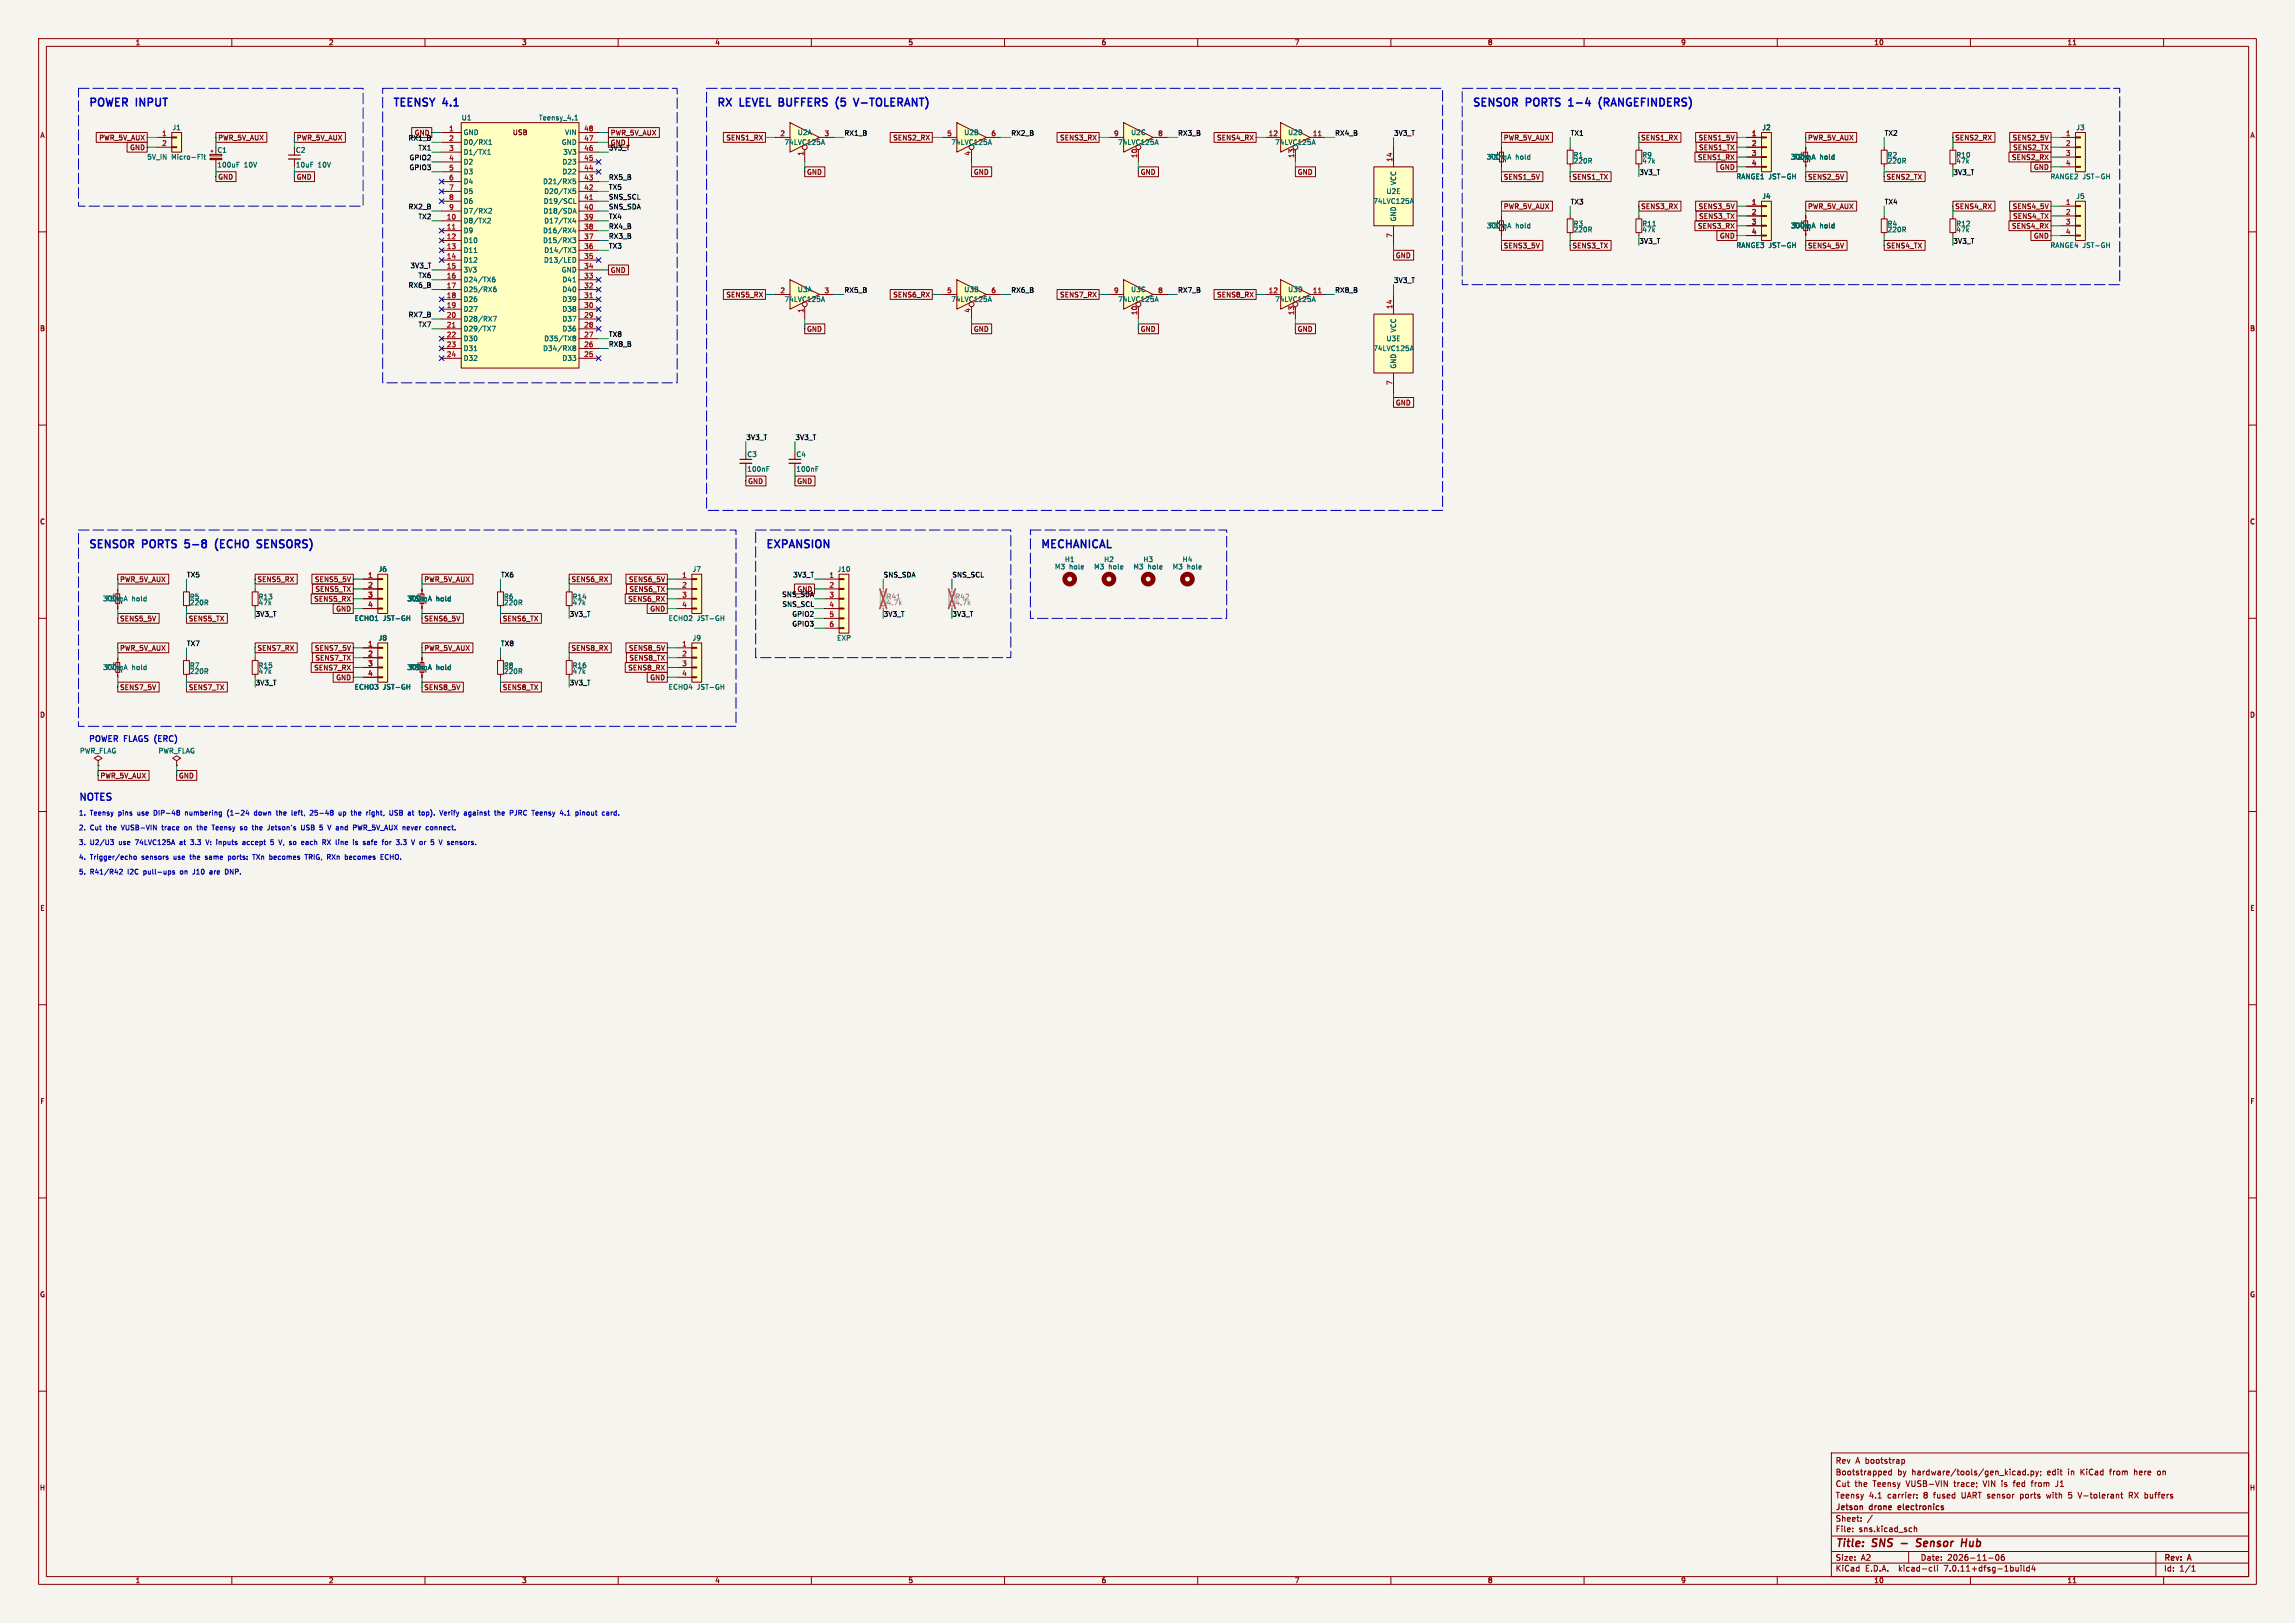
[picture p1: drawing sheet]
<svg xmlns="http://www.w3.org/2000/svg" width="594mm" height="420mm" viewBox="0 0 594 420" stroke-linecap="round" stroke-linejoin="round" font-family="sans-serif">
<defs><g id="words">
<g font-size="2.8" fill="#0000c2">
<text x="22.9" y="27.7">POWER</text>
<text x="35.4" y="27.7">INPUT</text>
<text x="101.6" y="27.7">TEENSY</text>
<text x="114.8" y="27.7">4.1</text>
<text x="185.4" y="27.7">RX</text>
<text x="191.6" y="27.7">LEVEL BUFFERS</text>
<text x="218.1" y="27.7">(5</text>
<text x="223.7" y="27.7">V-TOLERANT)</text>
<text x="381" y="27.7">SENSOR</text>
<text x="395.1" y="27.7">PORTS</text>
<text x="407" y="27.7">1-4</text>
<text x="415.6" y="27.7">(RANGEFINDERS)</text>
<text x="22.9" y="142">SENSOR</text>
<text x="37" y="142">PORTS</text>
<text x="48.8" y="142">5-8</text>
<text x="57.5" y="142">(ECHO</text>
<text x="69.1" y="142">SENSORS)</text>
<text x="198.1" y="142">EXPANSION</text>
<text x="269.2" y="142">MECHANICAL</text>
</g>
<g font-size="2.8" fill="#840000">
<text x="475" y="400.9">Title:</text>
<text x="484.7" y="400.9">SNS</text>
<text x="497.7" y="400.9">Sensor</text>
<text x="510.1" y="400.9">Hub</text>
</g>
<text font-size="2.5" fill="#0000c2" x="20.3" y="207.3">NOTES</text>
<g font-size="2.1" fill="#0000c2">
<text x="22.9" y="192.1">POWER</text>
<text x="32.2" y="192.1">FLAGS (ERC)</text>
</g>
<g font-size="2.1" fill="#840000">
<text x="475" y="382">Bootstrapped</text>
<text x="475" y="379">Rev</text>
<text x="480.2" y="379">A bootstrap</text>
<text x="491.1" y="382">by</text>
<text x="494.9" y="382">hardware/tools/gen_kicad.py;</text>
<text x="530" y="382">edit</text>
<text x="535.6" y="382">in</text>
<text x="538.9" y="382">KiCad</text>
<text x="546.7" y="382">from</text>
<text x="553.1" y="382">here</text>
<text x="559.3" y="382">on</text>
<text x="475" y="388">Teensy</text>
<text x="475" y="385">Cut</text>
<text x="480" y="385">the</text>
<text x="483.7" y="388">4.1</text>
<text x="484.8" y="385">Teensy</text>
<text x="488.6" y="388">carrier:</text>
<text x="493.5" y="385">VUSB-VIN</text>
<text x="498" y="388">8</text>
<text x="500.8" y="388">fused</text>
<text x="506.1" y="385">trace;</text>
<text x="508.1" y="388">UART sensor</text>
<text x="513.8" y="385">VIN is</text>
<text x="521.9" y="385">fed</text>
<text x="523.6" y="388">ports</text>
<text x="526.7" y="385">from</text>
<text x="530.6" y="388">with</text>
<text x="533.1" y="385">J1</text>
<text x="536.4" y="388">5</text>
<text x="539.1" y="388">V-tolerant</text>
<text x="552.4" y="388">RX buffers</text>
<text x="475" y="394">Sheet:</text>
<text x="475" y="391.2">Jetson</text>
<text x="484" y="391.2">drone</text>
<text x="492" y="391.2">electronics</text>
<text x="475" y="396.7">File:</text>
<text x="481.1" y="396.7">sns.kicad_sch</text>
<text x="475" y="406.9">KiCad</text>
<text x="475" y="404.1">Size:</text>
<text x="481.7" y="404.1">A2</text>
<text x="482.7" y="406.9">E.D.A.</text>
<text x="491.6" y="406.9">kicad-cli</text>
<text x="497" y="404.1">Date:</text>
<text x="503.5" y="406.9">7.0.11+dfsg-1build4</text>
<text x="504" y="404.1">2026-11-06</text>
<text x="560" y="404.3">Rev:</text>
<text x="560" y="406.9">Id:</text>
<text x="564.1" y="406.9">1/1</text>
<text x="566.4" y="404.3">A</text>
</g>
<g font-size="1.8" fill="#840000">
<text x="35" y="11.9">1</text>
<text x="85" y="11.9">2</text>
<text x="135" y="11.9">3</text>
<text x="185" y="11.9">4</text>
<text x="235" y="11.9">5</text>
<text x="285" y="11.9">6</text>
<text x="335" y="11.9">7</text>
<text x="385" y="11.9">8</text>
<text x="435" y="11.9">9</text>
<text x="485" y="11.9">10</text>
<text x="535" y="11.9">11</text>
<text x="10.3" y="35.9">A</text>
<text x="132.6" y="35.2">USB</text>
<text x="158" y="35.2">PWR_5V_AUX</text>
<text x="582.3" y="35.9">A</text>
<text x="25.6" y="36.5">PWR_5V_AUX</text>
<text x="33.6" y="39.1">GND</text>
<text x="56.4" y="36.5">PWR_5V_AUX</text>
<text x="76.7" y="36.5">PWR_5V_AUX</text>
<text x="187.9" y="36.5">SENS1_RX</text>
<text x="231.1" y="36.5">SENS2_RX</text>
<text x="274.2" y="36.5">SENS3_RX</text>
<text x="314.9" y="36.5">SENS4_RX</text>
<text x="389.1" y="36.5">PWR_5V_AUX</text>
<text x="424.7" y="36.5">SENS1_RX</text>
<text x="439.3" y="41.6">SENS1_RX</text>
<text x="439.5" y="36.5">SENS1_5V</text>
<text x="439.6" y="39.1">SENS1_TX</text>
<text x="467.8" y="36.5">PWR_5V_AUX</text>
<text x="505.9" y="36.5">SENS2_RX</text>
<text x="520.6" y="41.6">SENS2_RX</text>
<text x="520.8" y="36.5">SENS2_5V</text>
<text x="520.9" y="39.1">SENS2_TX</text>
<text x="56.4" y="46.7">GND</text>
<text x="76.7" y="46.7">GND</text>
<text x="208.8" y="45.4">GND</text>
<text x="251.9" y="45.4">GND</text>
<text x="295.1" y="45.4">GND</text>
<text x="335.8" y="45.4">GND</text>
<text x="389.1" y="46.7">SENS1_5V</text>
<text x="406.9" y="46.7">SENS1_TX</text>
<text x="445" y="44.1">GND</text>
<text x="467.8" y="46.7">SENS2_5V</text>
<text x="488.2" y="46.7">SENS2_TX</text>
<text x="526.3" y="44.1">GND</text>
<text x="389.1" y="54.3">PWR_5V_AUX</text>
<text x="424.7" y="54.3">SENS3_RX</text>
<text x="439.3" y="59.4">SENS3_RX</text>
<text x="439.5" y="54.3">SENS3_5V</text>
<text x="439.6" y="56.8">SENS3_TX</text>
<text x="467.8" y="54.3">PWR_5V_AUX</text>
<text x="505.9" y="54.3">SENS4_RX</text>
<text x="520.6" y="59.4">SENS4_RX</text>
<text x="520.8" y="54.3">SENS4_5V</text>
<text x="520.9" y="56.8">SENS4_TX</text>
<text x="389.1" y="64.5">SENS3_5V</text>
<text x="406.9" y="64.5">SENS3_TX</text>
<text x="445" y="61.9">GND</text>
<text x="467.8" y="64.5">SENS4_5V</text>
<text x="488.2" y="64.5">SENS4_TX</text>
<text x="526.3" y="61.9">GND</text>
<text x="158" y="70.8">GND</text>
<text x="361.2" y="67">GND</text>
<text x="187.9" y="77.2">SENS5_RX</text>
<text x="231.1" y="77.2">SENS6_RX</text>
<text x="274.2" y="77.2">SENS7_RX</text>
<text x="314.9" y="77.2">SENS8_RX</text>
<text x="10.3" y="85.9">B</text>
<text x="208.8" y="86">GND</text>
<text x="251.9" y="86">GND</text>
<text x="295.1" y="86">GND</text>
<text x="335.8" y="86">GND</text>
<text x="582.3" y="85.9">B</text>
<text x="361.2" y="105.1">GND</text>
<text x="193.5" y="125.4">GND</text>
<text x="206.2" y="125.4">GND</text>
<text x="10.3" y="135.9">C</text>
<text x="582.3" y="135.9">C</text>
<text x="31" y="150.8">PWR_5V_AUX</text>
<text x="66.5" y="150.8">SENS5_RX</text>
<text x="81.2" y="155.9">SENS5_RX</text>
<text x="81.4" y="150.8">SENS5_5V</text>
<text x="81.5" y="153.4">SENS5_TX</text>
<text x="109.7" y="150.8">PWR_5V_AUX</text>
<text x="147.8" y="150.8">SENS6_RX</text>
<text x="162.5" y="155.9">SENS6_RX</text>
<text x="162.7" y="150.8">SENS6_5V</text>
<text x="162.8" y="153.4">SENS6_TX</text>
<text x="31" y="161">SENS5_5V</text>
<text x="48.7" y="161">SENS5_TX</text>
<text x="86.9" y="158.4">GND</text>
<text x="109.7" y="161">SENS6_5V</text>
<text x="130" y="161">SENS6_TX</text>
<text x="168.2" y="158.4">GND</text>
<text x="31" y="168.6">PWR_5V_AUX</text>
<text x="66.5" y="168.6">SENS7_RX</text>
<text x="81.2" y="173.7">SENS7_RX</text>
<text x="81.4" y="168.6">SENS7_5V</text>
<text x="81.5" y="171.1">SENS7_TX</text>
<text x="109.7" y="168.6">PWR_5V_AUX</text>
<text x="147.8" y="168.6">SENS8_RX</text>
<text x="162.5" y="173.7">SENS8_RX</text>
<text x="162.7" y="168.6">SENS8_5V</text>
<text x="162.8" y="171.1">SENS8_TX</text>
<text x="31" y="178.8">SENS7_5V</text>
<text x="48.7" y="178.8">SENS7_TX</text>
<text x="86.9" y="176.2">GND</text>
<text x="109.7" y="178.8">SENS8_5V</text>
<text x="130" y="178.8">SENS8_TX</text>
<text x="168.2" y="176.2">GND</text>
<text x="10.3" y="185.9">D</text>
<text x="582.3" y="185.9">D</text>
<text x="25.9" y="201.6">PWR_5V_AUX</text>
<text x="46.2" y="201.6">GND</text>
<text x="10.3" y="235.9">E</text>
<text x="582.3" y="235.9">E</text>
<text x="10.3" y="285.9">F</text>
<text x="582.3" y="285.9">F</text>
<text x="10.3" y="335.9">G</text>
<text x="582.3" y="335.9">G</text>
<text x="10.2" y="385.9">H</text>
<text x="582.2" y="385.9">H</text>
<text x="35" y="409.9">1</text>
<text x="85" y="409.9">2</text>
<text x="135" y="409.9">3</text>
<text x="185" y="409.9">4</text>
<text x="235" y="409.9">5</text>
<text x="285" y="409.9">6</text>
<text x="335" y="409.9">7</text>
<text x="385" y="409.9">8</text>
<text x="435" y="409.9">9</text>
<text x="485" y="409.9">10</text>
<text x="535" y="409.9">11</text>
</g>
<g font-size="1.8" fill="#a90000">
<text x="41.8" y="35.3">1</text>
<text x="116.1" y="34">1</text>
<text x="151.1" y="34">48</text>
<text x="201.9" y="35.3">2</text>
<text x="213.3" y="35.3">3</text>
<text x="245" y="35.3">5</text>
<text x="256.5" y="35.3">6</text>
<text x="288.2" y="35.3">9</text>
<text x="299.6" y="35.3">8</text>
<text x="328.3" y="35.3">12</text>
<text x="339.7" y="35.3">11</text>
<text x="453.3" y="35.3">1</text>
<text x="534.6" y="35.3">1</text>
<text x="41.8" y="37.8">2</text>
<text x="116.1" y="36.6">2</text>
<text x="116.1" y="39.1">3</text>
<text x="116.1" y="41.7">4</text>
<text x="151.1" y="41.7">45</text>
<text x="151.1" y="39.1">46</text>
<text x="151.1" y="36.6">47</text>
<text x="208" y="40.4" transform="rotate(-90 208 40.4)">1</text>
<text x="251.2" y="40.4" transform="rotate(-90 251.2 40.4)">4</text>
<text x="294.4" y="41" transform="rotate(-90 294.4 41)">10</text>
<text x="335" y="41" transform="rotate(-90 335 41)">13</text>
<text x="360.4" y="42" transform="rotate(-90 360.4 42)">14</text>
<text x="453.3" y="37.8">2</text>
<text x="453.3" y="40.4">3</text>
<text x="534.6" y="37.8">2</text>
<text x="534.6" y="40.4">3</text>
<text x="116.1" y="44.2">5</text>
<text x="116.1" y="46.7">6</text>
<text x="151.1" y="46.7">43</text>
<text x="151.1" y="44.2">44</text>
<text x="453.3" y="42.9">4</text>
<text x="534.6" y="42.9">4</text>
<text x="116.1" y="49.3">7</text>
<text x="116.1" y="51.8">8</text>
<text x="151.1" y="51.8">41</text>
<text x="151.1" y="49.3">42</text>
<text x="453.3" y="53.1">1</text>
<text x="534.6" y="53.1">1</text>
<text x="115.5" y="56.9">10</text>
<text x="115.5" y="59.4">11</text>
<text x="116.1" y="54.4">9</text>
<text x="151.1" y="59.4">38</text>
<text x="151.1" y="56.9">39</text>
<text x="151.1" y="54.4">40</text>
<text x="453.3" y="55.6">2</text>
<text x="453.3" y="58.2">3</text>
<text x="534.6" y="55.6">2</text>
<text x="534.6" y="58.2">3</text>
<text x="115.5" y="62">12</text>
<text x="115.5" y="64.5">13</text>
<text x="151.1" y="64.5">36</text>
<text x="151.1" y="62">37</text>
<text x="360.4" y="61.7" transform="rotate(-90 360.4 61.7)">7</text>
<text x="453.3" y="60.7">4</text>
<text x="534.6" y="60.7">4</text>
<text x="115.5" y="67.1">14</text>
<text x="115.5" y="69.6">15</text>
<text x="151.1" y="69.6">34</text>
<text x="151.1" y="67.1">35</text>
<text x="115.5" y="72.1">16</text>
<text x="115.5" y="74.7">17</text>
<text x="115.5" y="77.2">18</text>
<text x="151.1" y="77.2">31</text>
<text x="151.1" y="74.7">32</text>
<text x="151.1" y="72.1">33</text>
<text x="201.9" y="75.9">2</text>
<text x="213.3" y="75.9">3</text>
<text x="245" y="75.9">5</text>
<text x="256.5" y="75.9">6</text>
<text x="288.2" y="75.9">9</text>
<text x="299.6" y="75.9">8</text>
<text x="328.3" y="75.9">12</text>
<text x="339.7" y="75.9">11</text>
<text x="115.5" y="79.8">19</text>
<text x="115.5" y="82.3">20</text>
<text x="151.1" y="82.3">29</text>
<text x="151.1" y="79.8">30</text>
<text x="208" y="81" transform="rotate(-90 208 81)">1</text>
<text x="251.2" y="81" transform="rotate(-90 251.2 81)">4</text>
<text x="294.4" y="81.6" transform="rotate(-90 294.4 81.6)">10</text>
<text x="335" y="81.6" transform="rotate(-90 335 81.6)">13</text>
<text x="360.4" y="80.1" transform="rotate(-90 360.4 80.1)">14</text>
<text x="115.5" y="84.8">21</text>
<text x="115.5" y="87.4">22</text>
<text x="115.5" y="89.9">23</text>
<text x="151.1" y="89.9">26</text>
<text x="151.1" y="87.4">27</text>
<text x="151.1" y="84.8">28</text>
<text x="115.5" y="92.5">24</text>
<text x="151.1" y="92.5">25</text>
<text x="360.4" y="99.8" transform="rotate(-90 360.4 99.8)">7</text>
<text x="95.2" y="149.6">1</text>
<text x="176.5" y="149.6">1</text>
<text x="214.6" y="149.6">1</text>
<text x="95.2" y="152.1">2</text>
<text x="95.2" y="154.7">3</text>
<text x="176.5" y="152.1">2</text>
<text x="176.5" y="154.7">3</text>
<text x="214.6" y="152.1">2</text>
<text x="214.6" y="154.7">3</text>
<text x="95.2" y="157.2">4</text>
<text x="176.5" y="157.2">4</text>
<text x="214.6" y="157.2">4</text>
<text x="214.6" y="159.8">5</text>
<text x="95.2" y="167.4">1</text>
<text x="176.5" y="167.4">1</text>
<text x="214.6" y="162.3">6</text>
<text x="95.2" y="169.9">2</text>
<text x="95.2" y="172.5">3</text>
<text x="176.5" y="169.9">2</text>
<text x="176.5" y="172.5">3</text>
<text x="95.2" y="175">4</text>
<text x="176.5" y="175">4</text>
</g>
<g font-size="1.8" fill="#006464">
<text x="44.5" y="33.9">J1</text>
<text x="119.4" y="31.3">U1</text>
<text x="119.9" y="35.2">GND</text>
<text x="139.4" y="31.3">Teensy_4.1</text>
<text x="146.1" y="35.2">VIN</text>
<text x="206.4" y="35.2">U2A</text>
<text x="249.5" y="35.2">U2B</text>
<text x="292.6" y="35.2">U2C</text>
<text x="333.3" y="35.2">U2D</text>
<text x="456" y="33.9">J2</text>
<text x="537.3" y="33.9">J3</text>
<text x="38" y="41.5">5V_IN</text>
<text x="44.4" y="41.5">Micro-Fit</text>
<text x="56.1" y="39.7">C1</text>
<text x="76.5" y="39.7">C2</text>
<text x="119.9" y="37.7">D0/RX1</text>
<text x="119.9" y="40.2">D1/TX1</text>
<text x="145.3" y="37.7">GND</text>
<text x="145.6" y="40.2">3V3</text>
<text x="202.9" y="37.7">74LVC125A</text>
<text x="246.1" y="37.7">74LVC125A</text>
<text x="289.3" y="37.7">74LVC125A</text>
<text x="329.9" y="37.7">74LVC125A</text>
<text x="384.7" y="41.5">300mA</text>
<text x="385.5" y="41.5">F1</text>
<text x="392.3" y="41.5">hold</text>
<text x="407.2" y="41">R1</text>
<text x="424.9" y="41">R9</text>
<text x="463.4" y="41.5">300mA</text>
<text x="464.2" y="41.5">F2</text>
<text x="471" y="41.5">hold</text>
<text x="488.4" y="41">R2</text>
<text x="506.2" y="41">R10</text>
<text x="56.1" y="43.5">100uF</text>
<text x="63.2" y="43.5">10V</text>
<text x="76.5" y="43.5">10uF</text>
<text x="82.3" y="43.5">10V</text>
<text x="119.9" y="42.8">D2</text>
<text x="119.9" y="45.3">D3</text>
<text x="119.9" y="47.9">D4</text>
<text x="140.4" y="47.9">D21/RX5</text>
<text x="145.5" y="45.3">D22</text>
<text x="145.5" y="42.8">D23</text>
<text x="407.2" y="42.5">220R</text>
<text x="424.9" y="42.5">47k</text>
<text x="449.3" y="46.6">RANGE1 JST-GH</text>
<text x="488.4" y="42.5">220R</text>
<text x="506.2" y="42.5">47k</text>
<text x="530.6" y="46.6">RANGE2 JST-GH</text>
<text x="119.9" y="50.4">D5</text>
<text x="119.9" y="52.9">D6</text>
<text x="140.6" y="52.9">D19/SCL</text>
<text x="140.7" y="50.4">D20/TX5</text>
<text x="355.3" y="52.9">74LVC125A</text>
<text x="358.7" y="50.4">U2E</text>
<text x="361.5" y="48" transform="rotate(-90 361.5 48)">VCC</text>
<text x="456" y="51.7">J4</text>
<text x="537.3" y="51.7">J5</text>
<text x="119.9" y="58">D8/TX2</text>
<text x="119.9" y="55.5">D7/RX2</text>
<text x="140.6" y="55.5">D18/SDA</text>
<text x="140.7" y="58">D17/TX4</text>
<text x="361.5" y="57.4" transform="rotate(-90 361.5 57.4)">GND</text>
<text x="384.7" y="59.3">300mA</text>
<text x="385.5" y="59.3">F3</text>
<text x="392.3" y="59.3">hold</text>
<text x="407.2" y="58.8">R3</text>
<text x="424.9" y="58.8">R11</text>
<text x="463.4" y="59.3">300mA</text>
<text x="464.2" y="59.3">F4</text>
<text x="471" y="59.3">hold</text>
<text x="488.4" y="58.8">R4</text>
<text x="506.2" y="58.8">R12</text>
<text x="119.9" y="60.6">D9</text>
<text x="119.9" y="63.1">D10</text>
<text x="119.9" y="65.6">D11</text>
<text x="140.4" y="63.1">D15/RX3</text>
<text x="140.4" y="60.6">D16/RX4</text>
<text x="140.7" y="65.6">D14/TX3</text>
<text x="407.2" y="60.3">220R</text>
<text x="424.9" y="60.3">47k</text>
<text x="449.3" y="64.4">RANGE3 JST-GH</text>
<text x="488.4" y="60.3">220R</text>
<text x="506.2" y="60.3">47k</text>
<text x="530.6" y="64.4">RANGE4 JST-GH</text>
<text x="119.9" y="68.2">D12</text>
<text x="119.9" y="70.7">3V3</text>
<text x="140.7" y="68.2">D13/LED</text>
<text x="145.3" y="70.7">GND</text>
<text x="119.9" y="73.3">D24/TX6</text>
<text x="119.9" y="75.8">D25/RX6</text>
<text x="145.5" y="75.8">D40</text>
<text x="145.5" y="73.3">D41</text>
<text x="206.4" y="75.8">U3A</text>
<text x="249.5" y="75.8">U3B</text>
<text x="292.6" y="75.8">U3C</text>
<text x="333.3" y="75.8">U3D</text>
<text x="119.9" y="78.3">D26</text>
<text x="119.9" y="80.9">D27</text>
<text x="119.9" y="83.4">D28/RX7</text>
<text x="145.5" y="83.4">D37</text>
<text x="145.5" y="80.9">D38</text>
<text x="145.5" y="78.3">D39</text>
<text x="202.9" y="78.3">74LVC125A</text>
<text x="246.1" y="78.3">74LVC125A</text>
<text x="289.3" y="78.3">74LVC125A</text>
<text x="329.9" y="78.3">74LVC125A</text>
<text x="119.9" y="86">D29/TX7</text>
<text x="119.9" y="88.5">D30</text>
<text x="140.7" y="88.5">D35/TX8</text>
<text x="145.5" y="86">D36</text>
<text x="358.7" y="88.5">U3E</text>
<text x="361.5" y="86.1" transform="rotate(-90 361.5 86.1)">VCC</text>
<text x="119.9" y="91">D31</text>
<text x="119.9" y="93.6">D32</text>
<text x="140.4" y="91">D34/RX8</text>
<text x="145.5" y="93.6">D33</text>
<text x="355.3" y="91">74LVC125A</text>
<text x="361.5" y="95.5" transform="rotate(-90 361.5 95.5)">GND</text>
<text x="193.3" y="118.5">C3</text>
<text x="206" y="118.5">C4</text>
<text x="193.3" y="122.3">100nF</text>
<text x="206" y="122.3">100nF</text>
<text x="97.9" y="148.2">J6</text>
<text x="179.1" y="148.2">J7</text>
<text x="216.6" y="148.2">J10</text>
<text x="272.9" y="147.5">M3</text>
<text x="275.5" y="145.6">H1</text>
<text x="276.8" y="147.5">hole</text>
<text x="283.1" y="147.5">M3</text>
<text x="285.6" y="145.6">H2</text>
<text x="286.9" y="147.5">hole</text>
<text x="293.2" y="147.5">M3</text>
<text x="295.8" y="145.6">H3</text>
<text x="297.1" y="147.5">hole</text>
<text x="303.4" y="147.5">M3</text>
<text x="306" y="145.6">H4</text>
<text x="307.2" y="147.5">hole</text>
<text x="26.5" y="155.8">300mA</text>
<text x="27.3" y="155.8">F5</text>
<text x="34.1" y="155.8">hold</text>
<text x="49" y="155.3">R5</text>
<text x="66.8" y="155.3">R13</text>
<text x="105.3" y="155.8">300mA</text>
<text x="106.1" y="155.8">F6</text>
<text x="112.9" y="155.8">hold</text>
<text x="130.3" y="155.3">R6</text>
<text x="148.1" y="155.3">R14</text>
<text x="49" y="156.8">220R</text>
<text x="66.8" y="156.8">47k</text>
<text x="91.7" y="160.9">ECHO1</text>
<text x="99.1" y="160.9">JST-GH</text>
<text x="130.3" y="156.8">220R</text>
<text x="148.1" y="156.8">47k</text>
<text x="173" y="160.9">ECHO2</text>
<text x="180.4" y="160.9">JST-GH</text>
<text x="97.9" y="166">J8</text>
<text x="179.1" y="166">J9</text>
<text x="216.5" y="166">EXP</text>
<text x="26.5" y="173.6">300mA</text>
<text x="27.3" y="173.6">F7</text>
<text x="34.1" y="173.6">hold</text>
<text x="49" y="173.1">R7</text>
<text x="66.8" y="173.1">R15</text>
<text x="105.3" y="173.6">300mA</text>
<text x="106.1" y="173.6">F8</text>
<text x="112.9" y="173.6">hold</text>
<text x="130.3" y="173.1">R8</text>
<text x="148.1" y="173.1">R16</text>
<text x="49" y="174.6">220R</text>
<text x="66.8" y="174.6">47k</text>
<text x="91.7" y="178.7">ECHO3</text>
<text x="99.1" y="178.7">JST-GH</text>
<text x="130.3" y="174.6">220R</text>
<text x="148.1" y="174.6">47k</text>
<text x="173" y="178.7">ECHO4</text>
<text x="180.4" y="178.7">JST-GH</text>
<text x="20.6" y="195.2">PWR_FLAG</text>
<text x="40.9" y="195.2">PWR_FLAG</text>
</g>
<g font-size="1.8" fill="#0f0f0f">
<text x="107.2" y="35.2">GND</text>
<text x="218.4" y="35.2">RX1_B</text>
<text x="261.6" y="35.2">RX2_B</text>
<text x="304.8" y="35.2">RX3_B</text>
<text x="345.4" y="35.2">RX4_B</text>
<text x="360.7" y="35.2">3V3_T</text>
<text x="406.4" y="35.2">TX1</text>
<text x="487.7" y="35.2">TX2</text>
<text x="105.6" y="36.5">RX1_B</text>
<text x="105.9" y="41.6">GPIO2</text>
<text x="108.2" y="39">TX1</text>
<text x="157.5" y="39">3V3_T</text>
<text x="158" y="37.8">GND</text>
<text x="105.9" y="44.1">GPIO3</text>
<text x="157.5" y="46.6">RX5_B</text>
<text x="424.2" y="45.4">3V3_T</text>
<text x="505.5" y="45.4">3V3_T</text>
<text x="157.5" y="49.2">TX5</text>
<text x="157.5" y="51.7">SNS_SCL</text>
<text x="406.4" y="53">TX3</text>
<text x="487.7" y="53">TX4</text>
<text x="105.6" y="54.3">RX2_B</text>
<text x="108.2" y="56.8">TX2</text>
<text x="157.5" y="54.3">SNS_SDA</text>
<text x="157.5" y="56.8">TX4</text>
<text x="157.5" y="59.3">RX4_B</text>
<text x="157.5" y="64.4">TX3</text>
<text x="157.5" y="61.9">RX3_B</text>
<text x="424.2" y="63.1">3V3_T</text>
<text x="505.5" y="63.1">3V3_T</text>
<text x="106.1" y="69.5">3V3_T</text>
<text x="105.6" y="74.6">RX6_B</text>
<text x="108.2" y="72">TX6</text>
<text x="218.4" y="75.8">RX5_B</text>
<text x="261.6" y="75.8">RX6_B</text>
<text x="304.8" y="75.8">RX7_B</text>
<text x="345.4" y="75.8">RX8_B</text>
<text x="360.7" y="73.3">3V3_T</text>
<text x="105.6" y="82.2">RX7_B</text>
<text x="108.2" y="84.7">TX7</text>
<text x="157.5" y="87.3">TX8</text>
<text x="157.5" y="89.8">RX8_B</text>
<text x="193" y="113.9">3V3_T</text>
<text x="205.7" y="113.9">3V3_T</text>
<text x="48.3" y="149.5">TX5</text>
<text x="129.5" y="149.5">TX6</text>
<text x="205.2" y="149.5">3V3_T</text>
<text x="228.6" y="149.5">SNS_SDA</text>
<text x="246.4" y="149.5">SNS_SCL</text>
<text x="202.3" y="154.6">SNS_SDA</text>
<text x="206.3" y="153.4">GND</text>
<text x="66" y="159.7">3V3_T</text>
<text x="147.3" y="159.7">3V3_T</text>
<text x="202.4" y="157.1">SNS_SCL</text>
<text x="204.9" y="159.7">GPIO2</text>
<text x="228.6" y="159.7">3V3_T</text>
<text x="246.4" y="159.7">3V3_T</text>
<text x="48.3" y="167.3">TX7</text>
<text x="129.5" y="167.3">TX8</text>
<text x="204.9" y="162.2">GPIO3</text>
<text x="66" y="177.5">3V3_T</text>
<text x="147.3" y="177.5">3V3_T</text>
</g>
<g font-size="1.8" fill="#939391">
<text x="229.4" y="155.3">R41</text>
<text x="247.1" y="155.3">R42</text>
<text x="229.4" y="156.8">4.7k</text>
<text x="247.1" y="156.8">4.7k</text>
</g>
<g font-size="1.8" fill="#0000c2">
<text x="20.3" y="211.1">1.</text>
<text x="20.3" y="214.9">2.</text>
<text x="23.3" y="211.1">Teensy</text>
<text x="23.3" y="214.9">Cut</text>
<text x="27.6" y="214.9">the</text>
<text x="30.8" y="211.1">pins</text>
<text x="31.8" y="214.9">VUSB-VIN</text>
<text x="35.9" y="211.1">use</text>
<text x="40.3" y="211.1">DIP-48</text>
<text x="42.4" y="214.9">trace</text>
<text x="48.4" y="214.9">on</text>
<text x="48.6" y="211.1">numbering</text>
<text x="51.9" y="214.9">the</text>
<text x="56" y="214.9">Teensy</text>
<text x="59.7" y="211.1">(1-24</text>
<text x="63.5" y="214.9">so</text>
<text x="66.8" y="214.9">the</text>
<text x="66.9" y="211.1">down</text>
<text x="71" y="214.9">Jetson's</text>
<text x="72.9" y="211.1">the</text>
<text x="77" y="211.1">left,</text>
<text x="79.9" y="214.9">USB</text>
<text x="82" y="211.1">25-48</text>
<text x="84.9" y="214.9">5</text>
<text x="87.2" y="214.9">V and</text>
<text x="89.6" y="211.1">up</text>
<text x="93" y="211.1">the</text>
<text x="94.1" y="214.9">PWR_5V_AUX never</text>
<text x="97.2" y="211.1">right,</text>
<text x="103.4" y="211.1">USB</text>
<text x="108.3" y="211.1">at</text>
<text x="111.4" y="211.1">top).</text>
<text x="113.4" y="214.9">connect.</text>
<text x="117" y="211.1">Verify</text>
<text x="123.5" y="211.1">against</text>
<text x="131.6" y="211.1">the</text>
<text x="135.7" y="211.1">PJRC</text>
<text x="141.7" y="211.1">Teensy</text>
<text x="149.1" y="211.1">4.1</text>
<text x="153.3" y="211.1">pinout</text>
<text x="160.4" y="211.1">card.</text>
<text x="20.3" y="218.7">3.</text>
<text x="23.3" y="218.7">U2/U3</text>
<text x="30.9" y="218.7">use</text>
<text x="35.3" y="218.7">74LVC125A</text>
<text x="47" y="218.7">at</text>
<text x="50.1" y="218.7">3.3</text>
<text x="54.3" y="218.7">V: inputs</text>
<text x="64.1" y="218.7">accept</text>
<text x="71.6" y="218.7">5</text>
<text x="73.9" y="218.7">V, so</text>
<text x="80.1" y="218.7">each</text>
<text x="85.8" y="218.7">RX line</text>
<text x="94.1" y="218.7">is</text>
<text x="96.9" y="218.7">safe</text>
<text x="102.1" y="218.7">for</text>
<text x="105.9" y="218.7">3.3</text>
<text x="110.1" y="218.7">V or</text>
<text x="115.5" y="218.7">5</text>
<text x="117.9" y="218.7">V sensors.</text>
<text x="20.3" y="222.5">4.</text>
<text x="20.3" y="226.4">5.</text>
<text x="23.3" y="222.5">Trigger/echo</text>
<text x="23.3" y="226.4">R41/R42</text>
<text x="33.2" y="226.4">I2C</text>
<text x="36.8" y="222.5">sensors</text>
<text x="37.4" y="226.4">pull-ups</text>
<text x="45.2" y="222.5">use</text>
<text x="47.1" y="226.4">on</text>
<text x="49.7" y="222.5">the</text>
<text x="50.6" y="226.4">J10</text>
<text x="53.8" y="222.5">same</text>
<text x="55.2" y="226.4">are</text>
<text x="59.4" y="226.4">DNP.</text>
<text x="59.9" y="222.5">ports:</text>
<text x="66.6" y="222.5">TXn</text>
<text x="71.1" y="222.5">becomes</text>
<text x="80.5" y="222.5">TRIG, RXn</text>
<text x="91.2" y="222.5">becomes</text>
<text x="100.7" y="222.5">ECHO.</text>
</g>
</g></defs>
<path d="M0 0h594v420h-594z" fill="#f5f4ef" stroke="#f5f4ef" stroke-width=".26"/>
<g fill="none" stroke="#840000" stroke-width=".26">
<path d="M10 10h574v400h-574zM12 12h570v396h-570zM60 10v2M110 10v2M160 10v2M210 10v2M260 10v2M310 10v2M360 10v2M410 10v2M460 10v2M510 10v2"/>
<path d="M536.6 11.6h.7M560 10v2M40.6 35.6h3.8M40.6 38.1h3.8M44.4 38h1.3v.2h-1.3zM44.4 35.4h1.3v.3h-1.3zM44.4 34.3h2.6v5.1h-2.6zM54.4 40h3v.3h-3zM54.6 39.1h.5M54.9 38.9v.5M114.3 34.3h5.1M114.3 36.8h5.1"/>
<path d="M114.3 39.4h5.1M119.4 31.8h30.5v63.5h-30.5zM149.9 34.3h5M149.9 36.8h5M149.9 39.4h5M360.7 38.1v5.1M405.6 38.9h1.6v3.5h-1.6zM406.4 38.1v.8M452.1 35.6h3.8M452.1 38.1h3.8M455.9 38h1.3v.2h-1.3zM455.9 35.4h1.3v.3h-1.3z"/>
<path d="M455.9 34.3h2.6v10.2h-2.6zM504.7 38.9h1.5v3.5h-1.5zM505.5 38.1v.8M533.4 35.6h3.8M533.4 38.1h3.8M537.2 38h1.3v.2h-1.3zM537.2 35.4h1.3v.3h-1.3zM537.2 34.3h2.5v10.2h-2.5zM10 60h2M55.9 41.3v1.9M76.2 41.1v2.1M114.3 57.2h5.1"/>
<path d="M114.3 59.7h5.1M114.3 41.9h5.1M114.3 54.6h5.1M114.3 52.1h5.1M114.3 49.5h5.1M114.3 47h5.1M114.3 44.5h5.1M149.9 57.2h5M149.9 59.7h5M149.9 41.9h5M149.9 54.6h5M149.9 52.1h5"/>
<path d="M149.9 49.5h5M149.9 47h5M149.9 44.5h5M355.6 43.2h10.2v15.2h-10.2zM360.7 58.4v5.1M406.4 42.4v.8M452.1 53.3h3.8M452.1 55.9h3.8M452.1 58.4h3.8M452.1 40.6h3.8M452.1 43.2h3.8M455.9 58.3h1.3v.2h-1.3z"/>
<path d="M455.9 55.8h1.3v.2h-1.3zM455.9 53.2h1.3v.3h-1.3zM455.9 52.1h2.6v10.1h-2.6zM455.9 43.1h1.3v.2h-1.3zM455.9 40.5h1.3v.3h-1.3zM486.9 56.6h1.5v3.6h-1.5zM487.7 55.9v.7M504.7 56.6h1.5v3.6h-1.5zM505.5 42.4v.8M505.5 55.9v.7M533.4 53.3h3.8M533.4 55.9h3.8"/>
<path d="M533.4 58.4h3.8M533.4 40.6h3.8M533.4 43.2h3.8M537.2 58.3h1.3v.2h-1.3zM537.2 55.8h1.3v.2h-1.3zM537.2 53.2h1.3v.3h-1.3zM537.2 52.1h2.5v10.1h-2.5zM537.2 43.1h1.3v.2h-1.3zM537.2 40.5h1.3v.3h-1.3zM582 60h2M114.3 62.2h5.1M114.3 64.8h5.1"/>
<path d="M114.3 67.3h5.1M114.3 69.9h5.1M114.3 72.4h5.1M114.3 74.9h5.1M114.3 77.5h5.1M149.9 62.2h5M149.9 64.8h5M149.9 67.3h5M149.9 69.9h5M149.9 72.4h5M149.9 74.9h5M149.9 77.5h5"/>
<path d="M360.7 76.2v5.1M452.1 61h3.8M455.9 60.8h1.3v.3h-1.3zM487.7 60.2v.8M505.5 60.2v.8M533.4 61h3.8M537.2 60.8h1.3v.3h-1.3zM114.3 80h5.1M114.3 82.6h5.1M114.3 85.1h5.1M114.3 87.6h5.1M114.3 90.2h5.1"/>
<path d="M114.3 92.7h5.1M149.9 80h5M149.9 82.6h5M149.9 85.1h5M149.9 87.6h5M149.9 90.2h5M149.9 92.7h5M355.6 81.3h10.2v15.2h-10.2zM360.7 96.5v5.1M10 110h2M193 119.9v2M205.7 119.9v2"/>
<path d="M582 110h2M10 160h2M29.5 153.7v.5l2 1.5v.5M30 153.7h1v2.5h-1zM30.5 152.4v5.1M47.5 153.2h1.5v3.5h-1.5zM48.3 152.4v.8M48.3 156.7v.8M65.3 153.2h1.5v3.5h-1.5zM66 152.4v.8M66 156.7v.8M213.4 149.9h3.8"/>
<path d="M213.4 152.4h3.8M213.4 154.9h3.8M213.4 157.5h3.8M217.2 159.9h1.2v.2h-1.2zM217.2 157.4h1.2v.2h-1.2zM217.2 154.8h1.2v.3h-1.2zM217.2 152.3h1.2v.2h-1.2zM217.2 149.7h1.2v.3h-1.2zM217.2 148.6h2.5v15.2h-2.5zM582 160h2M29.5 171.5v.5l2 1.5v.5M30 171.5h1v2.5h-1z"/>
<path d="M30.5 170.2v5.1M47.5 170.9h1.5v3.6h-1.5zM48.3 170.2v.7M48.3 174.5v.8M65.3 170.9h1.5v3.6h-1.5zM66 170.2v.7M66 174.5v.8M213.4 160h3.8M213.4 162.6h3.8M217.2 162.4h1.2v.3h-1.2zM25.4 196.9l1-.7-1-.6-1 .6 1 .7v1.2M25.4 198.1h.1"/>
<path d="M45.7 196.9l1-.7-1-.6-1 .6 1 .7v1.2M45.7 198.1h.1M10 210h2M582 210h2M10 260h2M582 260h2M10 310h2M582 310h2M10 360h2M474 376h108v32h-108zM492.2 377.7v1.5M492.2 377.7h.5l.3 .3-.2 .6h-.6"/>
<path d="M582 360h2M474 397.5h108M474 391.5h108M479.5 396.2v.2M479.5 395.4v.2M481.7 393.5v.2M481.7 392.7v.2M484.6 392.1l-1.3 1.9M486.1 387.7h.9M488 380.7l.2 .3-.7 .2M488.2 381.6l-.2 .1M489.5 380.2v1.5"/>
<path d="M489.5 380.7h-.4l-.3 .3 .2 .6h.5M494.7 395.4h.1M494.8 396.3l-.1 .1M495.5 394.9v1.5M495.5 395.5l.5-.1 .1 1M495.5 386.7h.2M496.2 387.5v.2M496.2 386.7v.2M503.2 383.2l.8 1.5v-1.5M521 383.7h.6M522.4 380.7h.4l.1 1M522.9 381.6l-.5 .1"/>
<path d="M522.9 381l-.5 .1M523 386.7v1.5M523 387.6l.1 .1M523.1 386.7h-.1M524.2 380.7h-.4l-.3 .3 .2 .6h.5M524.2 380.2v1.5M525 381.5v.2M525.7 383.7h.5M525.7 380.7h.4l.3 .3-.2 .6h-.5M525.7 380.7v1.5M526.1 383.2l-.2 .2v1.3M526.9 380.7l.3 1"/>
<path d="M527.2 381.7l-.3 .5M527.6 380.7l-.4 1M528.2 380.7v.2M528.2 381.6l-.1 .3M529.7 386.7l.3 1M532.5 384.5l-.5 .2M535.4 387.5l.6 .2M536.2 386.2h-.7l-.1 .7 .6-.2M537.8 386.2l.5 1.5 .5-1.5M548.9 386.7h.6M549.1 386.2v1.3l.4 .2M551.5 387l.5 .7"/>
<path d="M551.9 386.3l-.8-.1v1.5M551.9 386.8l-.8 .2M552.5 380.2v1.5M552.5 380.7v.1M558.7 380.7l-.3 .3v.4l.3 .3M60 408v2M110 408v2M160 408v2M210 408v2M260 408v2M310 408v2M360 408v2"/>
<path d="M410 408v2M460 408v2M474 404.5h108M474 401.5h108M494 401.5v3M499.6 405.6h.4M500 406.5l-.4 .1M500.7 405.1v1.3l.2 .2M501.5 405.1v.1M501.5 405.6v1M510 408v2M514.7 403.2h1.2"/>
<path d="M516.7 402.3h.2a.8 .8 0 0 1 .5 .7 .8 .8 0 0 1-.5 .8 1 1 0 0 1-.2-1.5zM518.7 402.3h-.5l-.2 .3v.9l.2 .3 .5-.2v-.7l-.5-.1-.2 .3M523.1 405.1v.1M523.1 405.6v1M523.8 405.1v1.3l.2 .2M525.2 405.6h-.4l-.3 .3 .2 .6h.5M525.2 405.1v1.5M526.2 405l-.3 1.1h.9M526.6 405.6v1M536.6 409.6h.7M558 401.5v6.5M560 408v2"/>
<path d="M567.3 406.6h.9M567.3 405.5l.4-.4v1.5"/>
</g>
<path d="M492.1 399.4h1.5M497 398.2l-.6 .1-.3 .5 .2 .3 .7 .2M507.8 399.1h1.1M509 398.2l-.2 2M497 400l-.3 .2-.8-.1" fill="none" stroke="#840000" stroke-width=".4"/>
<path d="M74.7 40.1h3M191.5 118.9h3.1M204.2 118.9h3.1M491.3 389.7v.9M492 390l-.7 .2" fill="none" stroke="#840000" stroke-width=".3"/>
<path d="M227.8 153.2h1.6v3.5h-1.6zM228.6 152.4v.8M228.6 156.7v.8M245.6 153.2h1.5v3.5h-1.5zM246.4 152.4v.8M246.4 156.7v.8" fill="none" stroke="#9c9b98" stroke-width=".26"/>
<path d="M227.7 152.4l1.8 5.1M229.5 152.4l-1.8 5.1M245.5 152.4l1.7 5.1M247.2 152.4l-1.7 5.1" fill="none" stroke="#eb3a3d" stroke-width=".46"/>
<g fill="#ffffc2" stroke="#ffffc2" stroke-width=".26">
<path d="M355.6 81.3h10.2v15.2h-10.2z"/>
<path d="M455.9 52.1h2.6v10.1h-2.6z"/>
<path d="M217.2 148.6h2.5v15.2h-2.5z"/>
<path d="M119.4 31.8h30.5v63.5h-30.5z"/>
<path d="M455.9 34.3h2.6v10.2h-2.6z"/>
<path d="M355.6 43.2h10.2v15.2h-10.2z"/>
<path d="M537.2 52.1h2.5v10.1h-2.5z"/>
<path d="M537.2 34.3h2.5v10.2h-2.5z"/>
<path d="M44.4 34.3h2.6v5.1h-2.6z"/>
</g>
<g fill="none" stroke="#006464" stroke-width=".26">
<path d="M52.3 39.9v.2M52.9 39.9v1.1l.3 .2M126.2 39.9h.7M126.2 39l.4-.3v1.2M126.5 37.4h.7M126.5 36.5l.4-.4v1.3M148.8 31.1h.7M148.8 30.2l.3-.4v1.3M52.3 40.4v.8M52.7 40.4h.5M61.3 42.6h.4M61.3 42h.6"/>
<path d="M126.4 56.5h.4l.1 .3-.7 .9h.7M126.6 54l.4-.1 .2 .4-.7 .9h.7M148.3 55.2l.4-1.3 .4 1.3M148.4 54.8h.6M148.5 51.4v1.2h.6M148.6 58.9l-.3 .9h.8M148.6 56.4l-.3 .9h.8M148.9 56.9v.8M148.9 59.4v.9M148.9 46.3h-.6v.6l.6-.1v.6h-.6M148.9 48.8h-.6v.6h.6v.6h-.6M365.1 52.3h.6"/>
<path d="M365.4 51.4l.4 1.2M464 45.6h.7M464.7 45v1.3M545.3 45.6h.7M546 45v1.3M122.7 65.3h.7M128 71.7l-.5 .3-.1 .7 .3 .3 .4-.2-.1-.6h-.3l-.3 .2M128.3 74.2l-.5 .3-.1 .8 .3 .2 .4-.1-.1-.6-.3-.1-.3 .3M148.2 64.1h.8l-.4 .5 .3 .1v.5h-.7M148.2 61.5h.8l-.4 .5 .3 .1v.6h-.7M148.3 73h.7M148.3 66.6a.64 .64 0 0 1 .7 .7 .64 .64 0 0 1-.7 .6"/>
<path d="M464 63.4h.7M464.7 62.8v1.3M545.3 63.4h.7M546 62.8v1.3M122.7 90.7h.7M127.4 84.4h.8l-.5 1.3M127.7 81.9h.8l-.5 1.2M148.5 90l-.2 .3 .2 .4 .5-.2-.2-.5M148.5 90l-.2-.2 .2-.3 .5 .2-.2 .3M148.5 87.5l-.2-.3 .2-.3 .5 .3-.2 .3M148.5 87.5l-.2 .2 .2 .5 .5-.2-.2-.5M148.5 90h.3"/>
<path d="M148.5 87.5h.3M365.1 90.4h.6M365.4 89.5l.4 1.2M198.5 121.3h.4M198.5 120.7h.6M211.2 121.3h.4M211.2 120.7h.6M32.2 155.2h.6M32.5 154.2l.4 1.3M32.2 172.9h.6M32.5 172l.4 1.3"/>
</g>
<path d="M74.7 41.1h3M191.5 119.9h3.1M204.2 119.9h3.1" fill="none" stroke="#840000" stroke-width=".33"/>
<path d="M117.1 59.3h.7M152.6 51.7h.8M152.6 77.1h.8M117.1 84.7h.7" fill="none" stroke="#a90000" stroke-width=".26"/>
<g fill="none" stroke="#840000" stroke-width="1.3">
<circle cx="276.9" cy="149.9" r="1.27"/>
<circle cx="287" cy="149.9" r="1.27"/>
<circle cx="297.2" cy="149.9" r="1.27"/>
<circle cx="307.3" cy="149.9" r="1.27"/>
</g>
<path d="M54.4 40.9h3v.4h-3z" fill="#840000" stroke="#840000" stroke-width=".26"/>
<path d="M290.8 72.4l7.6 3.8-7.6 3.8z" fill="#ffffc2"/>
<g fill="none" stroke="#840000" stroke-width=".26">
<path d="M387.6 39.4v.5l2 1.5v.5M388.1 39.4h1v2.5h-1zM388.6 38.1v5.1M466.3 39.4v.5l2.1 1.5v.5M466.9 39.4h1v2.5h-1zM467.4 38.1v5.1M287 76.2h3.8M290.8 72.4l7.6 3.8-7.6 3.8zM294.6 79.4v3.2M298.4 76.2h3.9M94 149.9h3.8M94 152.4h3.8"/>
<path d="M94 154.9h3.8M94 157.5h3.8M97.8 157.4h1.3v.2h-1.3zM97.8 154.8h1.3v.3h-1.3zM97.8 152.3h1.3v.2h-1.3zM97.8 149.7h1.3v.3h-1.3zM97.8 148.6h2.5v10.2h-2.5zM108.2 153.7v.5l2 1.5v.5M108.7 153.7h1v2.5h-1zM109.2 152.4v5.1M128.8 153.2h1.5v3.5h-1.5zM129.5 152.4v.8"/>
<path d="M129.5 156.7v.8M146.6 153.2h1.5v3.5h-1.5zM147.3 152.4v.8M147.3 156.7v.8M175.3 149.9h3.8M175.3 152.4h3.8M175.3 154.9h3.8M175.3 157.5h3.8M179.1 157.4h1.2v.2h-1.2zM179.1 154.8h1.2v.3h-1.2zM179.1 152.3h1.2v.2h-1.2zM179.1 149.7h1.2v.3h-1.2z"/>
<path d="M179.1 148.6h2.5v10.2h-2.5zM94 167.6h3.8M94 170.2h3.8M94 172.7h3.8M94 175.3h3.8M97.8 175.1h1.3v.3h-1.3zM97.8 172.6h1.3v.2h-1.3zM97.8 170.1h1.3v.2h-1.3zM97.8 167.5h1.3v.3h-1.3zM97.8 166.4h2.5v10.1h-2.5zM108.2 171.5v.5l2 1.5v.5M108.7 171.5h1v2.5h-1z"/>
<path d="M109.2 170.2v5.1M128.8 170.9h1.5v3.6h-1.5zM129.5 170.2v.7M129.5 174.5v.8M146.6 170.9h1.5v3.6h-1.5zM147.3 170.2v.7M147.3 174.5v.8M175.3 167.6h3.8M175.3 170.2h3.8M175.3 172.7h3.8M175.3 175.3h3.8M179.1 175.1h1.2v.3h-1.2z"/>
<path d="M179.1 172.6h1.2v.2h-1.2zM179.1 170.1h1.2v.2h-1.2zM179.1 167.5h1.2v.3h-1.2zM179.1 166.4h2.5v10.1h-2.5z"/>
<circle cx="294.6" cy="78.7" r=".63"/>
</g>
<g fill="none" stroke="#006464" stroke-width=".26">
<path d="M390.6 39.9l.5 1.3M469.4 39.9l.4 1.3M390.3 40.9h.6M469.1 40.9h.6M299.1 77.7h.6M299.4 76.8l.4 1.2M105.3 159.9h.7M106 159.3v1.3M110.9 155.2h.6M111.2 154.2l.5 1.3M186.6 159.9h.7M187.3 159.3v1.3"/>
<path d="M105.3 177.7h.7M106 177.1v1.3M110.9 172.9h.6M111.2 172l.5 1.3M186.6 177.7h.7M187.3 177.1v1.3"/>
</g>
<g fill="#ffffc2" stroke="#ffffc2" stroke-width=".26">
<path d="M179.1 166.4h2.5v10.1h-2.5z"/>
<path d="M97.8 166.4h2.5v10.1h-2.5z"/>
<path d="M179.1 148.6h2.5v10.2h-2.5z"/>
<path d="M97.8 148.6h2.5v10.2h-2.5z"/>
</g>
<path d="M331.5 31.8l7.6 3.8-7.6 3.8z" fill="#ffffc2"/>
<g fill="none" stroke="#840000" stroke-width=".26">
<path d="M327.7 35.6h3.8M331.5 31.8l7.6 3.8-7.6 3.8zM335.3 38.7v3.2M339.1 35.6h3.8"/>
<circle cx="335.3" cy="38.1" r=".63"/>
</g>
<path d="M341.2 35.1h.8" fill="none" stroke="#a90000" stroke-width=".26"/>
<path d="M339.7 37h.6M340 36.1l.4 1.3" fill="none" stroke="#006464" stroke-width=".26"/>
<path d="M247.6 31.8l7.7 3.8-7.7 3.8z" fill="#ffffc2"/>
<g fill="none" stroke="#840000" stroke-width=".26">
<path d="M243.8 35.6h3.8M247.6 31.8l7.7 3.8-7.7 3.8zM251.5 38.7v3.2M255.3 35.6h3.8M423.4 38.9h1.5v3.5h-1.5zM424.2 38.1v.8M424.2 42.4v.8"/>
<circle cx="251.5" cy="38.1" r=".63"/>
</g>
<path d="M255.9 37h.6M256.2 36.1l.4 1.3" fill="none" stroke="#006464" stroke-width=".26"/>
<path d="M331.5 72.4l7.6 3.8-7.6 3.8z" fill="#ffffc2"/>
<g fill="none" stroke="#840000" stroke-width=".26">
<path d="M486.9 38.9h1.5v3.5h-1.5zM487.7 38.1v.8M466.3 57.2v.5l2.1 1.5v.5M466.9 57.2h1v2.5h-1zM467.4 55.9v5.1M487.7 42.4v.8M327.7 76.2h3.8M331.5 72.4l7.6 3.8-7.6 3.8zM335.3 79.4v3.2M339.1 76.2h3.8"/>
<circle cx="335.3" cy="78.7" r=".63"/>
</g>
<path d="M341.2 75.8h.8" fill="none" stroke="#a90000" stroke-width=".26"/>
<path d="M469.1 58.6h.6M469.4 57.7l.4 1.3M339.7 77.7h.6M340 76.8l.4 1.2" fill="none" stroke="#006464" stroke-width=".26"/>
<path d="M204.5 72.4l7.6 3.8-7.6 3.8z" fill="#ffffc2"/>
<g fill="none" stroke="#840000" stroke-width=".26">
<path d="M200.7 76.2h3.8M204.5 72.4l7.6 3.8-7.6 3.8zM208.3 79.4v3.2M212.1 76.2h3.8"/>
<circle cx="208.3" cy="78.7" r=".63"/>
</g>
<path d="M212.7 77.7h.6M213 76.8l.4 1.2" fill="none" stroke="#006464" stroke-width=".26"/>
<path d="M247.6 72.4l7.7 3.8-7.7 3.8z" fill="#ffffc2"/>
<g fill="none" stroke="#840000" stroke-width=".26">
<path d="M243.8 76.2h3.8M247.6 72.4l7.7 3.8-7.7 3.8zM251.5 79.4v3.2M255.3 76.2h3.8"/>
<circle cx="251.5" cy="78.7" r=".63"/>
</g>
<path d="M255.9 77.7h.6M256.2 76.8l.4 1.2" fill="none" stroke="#006464" stroke-width=".26"/>
<path d="M204.5 31.8l7.6 3.8-7.6 3.8z" fill="#ffffc2"/>
<g fill="none" stroke="#840000" stroke-width=".26">
<path d="M200.7 35.6h3.8M204.5 31.8l7.6 3.8-7.6 3.8zM208.3 38.7v3.2M212.1 35.6h3.8M387.6 57.2v.5l2 1.5v.5M388.1 57.2h1v2.5h-1zM388.6 55.9v5.1M405.6 56.6h1.6v3.6h-1.6zM406.4 55.9v.7M423.4 56.6h1.5v3.6h-1.5zM424.2 55.9v.7M406.4 60.2v.8"/>
<path d="M424.2 60.2v.8"/>
<circle cx="208.3" cy="38.1" r=".63"/>
</g>
<path d="M212.7 37h.6M213 36.1l.4 1.3M390.3 58.6h.6M390.6 57.7l.5 1.3M427.8 58.5h.7" fill="none" stroke="#006464" stroke-width=".26"/>
<path d="M290.8 31.8l7.6 3.8-7.6 3.8z" fill="#ffffc2"/>
<g fill="none" stroke="#840000" stroke-width=".26">
<path d="M24.9 34.3h13.2v2.5h-13.2zM32.9 36.8h5.2v2.6h-5.2zM55.9 34.3h13.2v2.5h-13.2zM76.2 34.3h13.2v2.5h-13.2zM106.6 33h5.2v2.6h-5.2zM157.5 35.6h5.2v2.5h-5.2zM157.5 33h13.2v2.6h-13.2zM187.2 34.3h10.9v2.5h-10.9zM230.4 34.3h10.9v2.5h-10.9zM273.6 34.3h10.9v2.5h-10.9zM287 35.6h3.8M290.8 31.8l7.6 3.8-7.6 3.8z"/>
<path d="M294.6 38.7v3.2M298.4 35.6h3.9M314.2 34.3h10.9v2.5h-10.9zM388.6 34.3h13.2v2.5h-13.2zM424.2 34.3h10.9v2.5h-10.9zM438.7 39.4h10.9v2.5h-10.9zM438.9 34.3h10.7v2.5h-10.7zM439 36.8h10.6v2.6h-10.6zM452.1 35.6h3.8M452.1 38.1h3.8M467.4 34.3h13.1v2.5h-13.1zM467.4 38.1v.6"/>
<path d="M505.5 34.3h10.8v2.5h-10.8zM520 39.4h10.9v2.5h-10.9zM520.2 34.3h10.7v2.5h-10.7zM520.3 36.8h10.6v2.6h-10.6zM55.9 44.5h5.2v2.5h-5.2zM76.2 44.5h5.2v2.5h-5.2zM208.3 43.2h5.2v2.5h-5.2zM251.5 43.2h5.2v2.5h-5.2zM294.6 43.2h5.2v2.5h-5.2zM335.3 43.2h5.2v2.5h-5.2zM388.6 44.5h10.7v2.5h-10.7zM388.6 52.1h13.2v2.5h-13.2z"/>
<path d="M406.4 44.5h10.6v2.5h-10.6zM424.2 52.1h10.9v2.5h-10.9zM438.7 57.2h10.9v2.5h-10.9zM438.9 52.1h10.7v2.5h-10.7zM439 54.6h10.6v2.6h-10.6zM444.4 41.9h5.2v2.6h-5.2zM444.4 59.7h5.2v2.5h-5.2zM452.1 40.6h3.8M452.1 43.2h3.8M452.1 53.3h3.8M452.1 55.9h3.8M452.1 58.4h3.8"/>
<path d="M467.4 44.5h10.7v2.5h-10.7zM467.4 52.1h13.1v2.5h-13.1zM467.4 42.5v.7M467.4 55.9v.6M487.7 44.5h10.6v2.5h-10.6zM505.5 52.1h10.8v2.5h-10.8zM520 57.2h10.9v2.5h-10.9zM520.2 52.1h10.7v2.5h-10.7zM520.3 54.6h10.6v2.6h-10.6zM525.7 59.7h5.2v2.5h-5.2zM525.7 41.9h5.2v2.6h-5.2zM157.5 68.6h5.2v2.5h-5.2z"/>
<path d="M187.2 74.9h10.9v2.6h-10.9zM230.4 74.9h10.9v2.6h-10.9zM273.6 74.9h10.9v2.6h-10.9zM314.2 74.9h10.9v2.6h-10.9zM360.7 64.8h5.2v2.5h-5.2zM388.6 62.2h10.7v2.6h-10.7zM406.4 62.2h10.6v2.6h-10.6zM452.1 61h3.8M467.4 62.2h10.7v2.6h-10.7zM467.4 60.3v.7M487.7 62.2h10.6v2.6h-10.6zM208.3 83.8h5.2v2.6h-5.2z"/>
<path d="M251.5 83.8h5.2v2.6h-5.2zM294.6 83.8h5.2v2.6h-5.2zM335.3 83.8h5.2v2.6h-5.2zM360.7 102.9h5.2v2.5h-5.2zM193 123.2h5.2v2.5h-5.2zM205.7 123.2h5.2v2.5h-5.2zM30.5 148.6h13.2v2.5h-13.2zM30.5 158.8h10.7v2.5h-10.7zM48.3 158.8h10.5v2.5h-10.5zM66 148.6h10.9v2.5h-10.9zM80.6 153.7h10.8v2.5h-10.8zM80.7 148.6h10.7v2.5h-10.7z"/>
<path d="M80.9 151.1h10.5v2.6h-10.5zM86.2 156.2h5.2v2.6h-5.2zM94 149.9h3.8M94 152.4h3.8M94 154.9h3.8M94 157.5h3.8M109.2 148.6h13.2v2.5h-13.2zM109.2 158.8h10.7v2.5h-10.7zM109.2 152.4v.6M109.2 156.8v.7M129.5 158.8h10.6v2.5h-10.6zM147.3 148.6h10.9v2.5h-10.9z"/>
<path d="M161.8 153.7h10.9v2.5h-10.9zM162 148.6h10.7v2.5h-10.7zM162.1 151.1h10.6v2.6h-10.6zM167.5 156.2h5.2v2.6h-5.2zM205.6 151.1h5.2v2.6h-5.2zM30.5 166.4h13.2v2.5h-13.2zM30.5 176.5h10.7v2.6h-10.7zM48.3 176.5h10.5v2.6h-10.5zM66 166.4h10.9v2.5h-10.9zM80.6 171.4h10.8v2.6h-10.8zM80.7 166.4h10.7v2.5h-10.7zM80.9 168.9h10.5v2.6h-10.5z"/>
<path d="M86.2 174h5.2v2.5h-5.2zM94 167.6h3.8M94 170.2h3.8M94 172.7h3.8M94 175.3h3.8M109.2 166.4h13.2v2.5h-13.2zM109.2 176.5h10.7v2.6h-10.7zM109.2 170.2v.6M109.2 174.6v.7M129.5 176.5h10.6v2.6h-10.6zM147.3 166.4h10.9v2.5h-10.9zM161.8 171.4h10.9v2.6h-10.9z"/>
<path d="M162 166.4h10.7v2.5h-10.7zM162.1 168.9h10.6v2.6h-10.6zM167.5 174h5.2v2.5h-5.2zM25.4 199.4h13.2v2.5h-13.2zM45.7 199.4h5.2v2.5h-5.2z"/>
<circle cx="294.6" cy="38.1" r=".63"/>
</g>
<g fill="none" stroke="#006464" stroke-width=".26">
<path d="M299.1 37h.6M299.4 36.1l.4 1.3M469.4 39.9l.4 1.3M464 45.6h.7M464.7 45v1.3M469.1 58.6h.6M469.1 40.9h.6M469.4 57.7l.4 1.3M464 63.4h.7M464.7 62.8v1.3M105.3 159.9h.7M106 159.3v1.3"/>
<path d="M110.9 155.2h.6M111.2 154.2l.5 1.3M105.3 177.7h.7M106 177.1v1.3M110.9 172.9h.6M111.2 172l.5 1.3"/>
</g>
<path d="M216.5 27.3l.5 .9M217 25.1l-.5 .9M220.9 25.4l.7 2 .7-2M406 27.4h1.2M406.2 25.9l-.2 .1M414.5 25.1a2.29 2.29 0 0 0 0 3.1M48 139.7l-.1 1 .1-.1M56.4 139.4a2.29 2.29 0 0 0 0 3.1M66.9 139.7l.8 .1M47.9 141.5l.1 .1M66.9 140.7l.6 .2 .2 .4-.4 .4h-.5" fill="none" stroke="#0000c2" stroke-width=".4"/>
<g fill="none" stroke="#0000c2" stroke-width=".26">
<path d="M28.6 217.3h.8l-.5 .5 .4 .1 .1 .4-.3 .3h-.3M46.2 209.7h.2M46.4 209.7v.1M46.4 209.8l-.2 .4 .3 .5-.3 .3M47.9 214v.7M48 210.1v.9M48.2 210.1l-.2 .1M49.3 217.3h.8M49.3 218.5l.2 .1M50.9 213.9h.5M51.1 213.5v1.1l.3 .2M53.3 217.3l.4 1.3"/>
<path d="M54.8 213.5h.8M55.2 213.5v1.3M59.2 209.5a1.46 1.46 0 0 0 0 1.9M62.4 213.9l.3 .1M62.4 214.3l.4 .3-.5 .2M62.9 217.8h.5v.8M63.4 218l-.6 .3 .2 .3 .4-.1M63.7 210.5h.7M66.1 213.5v1.3M66.3 213.9l-.2 .1M66.4 210.2l-.3-.1-.3 .3 .2 .5h.4M70.4 213.9l-.1 .2 .1 .7"/>
<path d="M70.7 217.3h-.6v.6h.6v.6h-.6M70.9 214.2l-.6 .1M71.5 210.1h.4M71.6 210.8l.3 .2M73.4 218.7l-.1 .1M76.6 210.1l-.4 .2v.6l.4 .1M76.8 210.4l-.6 .1M78.1 213.5v1l.2 .3 .5-.3v-1M79.2 218.5l.4 .1M79.2 217.8h.5M79.3 214.7l.2 .1M79.4 213.6v.4"/>
<path d="M79.6 218.1l-.4 .1M80.3 209.8l.5-.1 .2 .3-.8 1h.8M84.7 217.3l.9 1.3M85.6 217.3l-.9 1.3M87.7 210.1l.1 .8 .5-.1M88.3 210.1v.9M88.9 210.9l.3 .1M88.9 210.1v1.3M89.2 210.1l-.3 .1M91.9 210.1l.4 .2v.7M93.7 213.5l-.3 1.3-.2-.9-.3 .9M96.1 217.7h.5"/>
<path d="M96.3 211.3h.4M96.4 217.3l-.1 .2v1.1M96.7 210.1l-.4 .3v.4l.4 .2M100.9 217.7v.9M101.3 217.7l-.4 .3M101.6 209.7l-.1 1.2M102.9 210.7l-.2 .3-.5-.1M102.9 209.7l-.7 .1a.53 .53 0 0 0 .6 .7l.1 .1M104.4 217.3h.7l-.4 .5 .4 .1v.4l-.2 .3h-.4M108.9 217.7l.4 .3v.5l-.4 .1M110.4 210.9h.5M110.4 210.2h.5"/>
<path d="M110.4 210.1v1.3M112.6 213.9v.9M112.9 213.9l-.3 .1M115.2 210.1l.3 .1 .1 .2-.6 .1M115.5 210.9l-.3 .1M116.2 210.1v.9M116.5 210.1l-.3 .3M117 217.7l.4 .1M117.4 218.5l-.4 .1M117.4 218l-.6 .2M122.5 210.2h.5M122.9 210.5l-.5 .2 .1 .2 .4 .1"/>
<path d="M129.9 210.5l.6-.1v-.2l-.4-.1-.2 .2 .1 .6h.5M134.3 209.7h.5l.2 .2-.1 .4-.6 .1M134.6 210.4l.4 .6M140.9 210.1v.9M141.1 210.1l-.2 .1M152 210.2h.5l-.1 .7-.4-.1zM159.5 210.2l-.3-.1-.3 .3 .1 .5h.5M159.5 209.7v1.3M30.9 225l.5-.1 .3 .4-.8 .9h.8M33.7 221.5l.4 .2v.7M34.7 221.7h.5v.6h-.5zM45.2 225.4l-.3-.1-.2 .2 .5 .3v.3h-.5"/>
<path d="M50.2 226.1l-.3 .1M53.1 222.3l.2 .1M53.3 221.5l-.2 .2 .2 .3M54.7 225.3l-.4 .1M54.8 225.7l-.5 .2v.2l.5 .1M58.9 225.1l-.6-.2v1.3l.6-.2M59.1 222.3l.4 .1M59.1 221.5v1.3M59.5 221.5l-.4 .1M65.4 221.1h.7M65.7 221.1v1.3M70.2 221.5l.2 .3v.3l-.2 .3"/>
<path d="M78.9 221.1h.7M79.3 221.1v1.3M90.9 221.5l-.4 .2v.6l.4 .1M91.1 221.8l-.6 .2M98.6 222.4h.6M98.6 221.1h.6M98.6 221.7h.4M100.2 221.1a.64 .64 0 0 0-.5 .7 .64 .64 0 0 0 .5 .6"/>
</g>
<path d="M20.3 22.9h73.7v30.4h-73.7v-30.4M99.1 22.9h76.2v76.2h-76.2v-76.2M182.9 22.9h190.5v109.2h-190.5v-109.2M378.5 22.9h170.1v50.8h-170.1v-50.8M20.3 137.2h170.2v50.8h-170.2v-50.8M195.6 137.2h66v33h-66v-33M266.7 137.2h50.8v22.8h-50.8v-22.8" fill="none" stroke="#0000c2" stroke-width=".26" stroke-dasharray="2.7 1"/>
<g fill="none" stroke="#009600" stroke-width=".26">
<path d="M38.1 38.1h2.5M38.1 35.6h2.5M55.9 35.6v2.5M76.2 35.6v2.5M111.8 34.3h2.5M111.8 36.8h2.5M111.8 39.4h2.5M154.9 34.3h2.6M154.9 36.8h2.6M154.9 39.4h2.6M198.1 35.6h2.6M215.9 35.6h2.5"/>
<path d="M241.3 35.6h2.5M259.1 35.6h2.5M284.5 35.6h2.5M302.3 35.6h2.5M325.1 35.6h2.6M342.9 35.6h2.5M360.7 35.6v2.5M388.6 35.6v2.5M406.4 35.6v2.5M424.2 35.6v2.5M449.6 38.1h2.5M449.6 35.6h2.5"/>
<path d="M467.4 35.6v2.5M487.7 35.6v2.5M505.5 35.6v2.5M530.9 38.1h2.5M530.9 35.6h2.5M55.9 43.2v2.5M76.2 43.2v2.5M111.8 57.2h2.5M111.8 54.6h2.5M111.8 41.9h2.5M111.8 44.5h2.5M154.9 57.2h2.6"/>
<path d="M154.9 47h2.6M154.9 54.6h2.6M154.9 52.1h2.6M154.9 49.5h2.6M154.9 59.7h2.6M208.3 41.9v2.6M251.5 41.9v2.6M294.6 41.9v2.6M335.3 41.9v2.6M388.6 43.2v2.5M388.6 53.3v2.6M406.4 43.2v2.5"/>
<path d="M406.4 53.3v2.6M424.2 43.2v2.5M424.2 53.3v2.6M449.6 43.2h2.5M449.6 53.3h2.5M449.6 40.6h2.5M449.6 58.4h2.5M449.6 55.9h2.5M467.4 43.2v2.5M467.4 53.3v2.6M487.7 43.2v2.5M487.7 53.3v2.6"/>
<path d="M505.5 43.2v2.5M505.5 53.3v2.6M530.9 43.2h2.5M530.9 53.3h2.5M530.9 40.6h2.5M530.9 58.4h2.5M530.9 55.9h2.5M111.8 69.9h2.5M111.8 72.4h2.5M111.8 74.9h2.5M154.9 69.9h2.6M154.9 64.8h2.6"/>
<path d="M154.9 62.2h2.6M198.1 76.2h2.6M215.9 76.2h2.5M241.3 76.2h2.5M259.1 76.2h2.5M284.5 76.2h2.5M302.3 76.2h2.5M325.1 76.2h2.6M342.9 76.2h2.5M360.7 63.5v2.5M360.7 73.7v2.5M388.6 61v2.5"/>
<path d="M406.4 61v2.5M424.2 61v2.5M449.6 61h2.5M467.4 61v2.5M487.7 61v2.5M505.5 61v2.5M530.9 61h2.5M111.8 82.6h2.5M111.8 85.1h2.5M154.9 90.2h2.6M154.9 87.6h2.6M208.3 82.6v2.5"/>
<path d="M251.5 82.6v2.5M294.6 82.6v2.5M335.3 82.6v2.5M193 114.3v2.5M205.7 114.3v2.5M360.7 101.6v2.5M193 121.9v2.6M205.7 121.9v2.6M30.5 149.9v2.5M30.5 157.5v2.5M48.3 149.9v2.5M48.3 157.5v2.5"/>
<path d="M66 149.9v2.5M66 157.5v2.5M91.4 157.5h2.6M91.4 154.9h2.6M91.4 152.4h2.6M91.4 149.9h2.6M109.2 149.9v2.5M109.2 157.5v2.5M129.5 149.9v2.5M129.5 157.5v2.5M147.3 149.9v2.5M147.3 157.5v2.5"/>
<path d="M172.7 157.5h2.6M172.7 154.9h2.6M172.7 152.4h2.6M172.7 149.9h2.6M210.8 157.5h2.6M210.8 154.9h2.6M210.8 152.4h2.6M210.8 149.9h2.6M228.6 149.9v2.5M228.6 157.5v2.5M246.4 149.9v2.5M246.4 157.5v2.5"/>
<path d="M30.5 167.6v2.6M30.5 175.3v2.5M48.3 167.6v2.6M48.3 175.3v2.5M66 167.6v2.6M66 175.3v2.5M91.4 175.3h2.6M91.4 172.7h2.6M91.4 170.2h2.6M91.4 167.6h2.6M109.2 167.6v2.6M109.2 175.3v2.5"/>
<path d="M129.5 167.6v2.6M129.5 175.3v2.5M147.3 167.6v2.6M147.3 175.3v2.5M172.7 175.3h2.6M172.7 172.7h2.6M172.7 170.2h2.6M172.7 167.6h2.6M210.8 162.6h2.6M210.8 160h2.6M25.4 198.1v2.6M45.7 198.1v2.6"/>
</g>
<g fill="none" stroke="#000084" stroke-width=".26">
<path d="M113.7 59.1l1.2 1.2M113.7 51.5l1.2 1.2M113.7 48.9l1.2 1.2M113.7 46.4l1.2 1.2M114.9 59.1l-1.2 1.2M114.9 51.5l-1.2 1.2M114.9 48.9l-1.2 1.2M114.9 46.4l-1.2 1.2M154.3 41.3l1.2 1.2M154.3 43.8l1.2 1.3M155.5 41.3l-1.2 1.2M155.5 43.8l-1.2 1.3"/>
<path d="M113.7 61.6l1.2 1.2M113.7 66.7l1.2 1.2M113.7 64.2l1.2 1.2M113.7 79.4l1.2 1.2M113.7 76.9l1.2 1.2M114.9 61.6l-1.2 1.2M114.9 66.7l-1.2 1.2M114.9 64.2l-1.2 1.2M114.9 79.4l-1.2 1.2M114.9 76.9l-1.2 1.2M154.3 66.7l1.2 1.2M154.3 71.8l1.2 1.2"/>
<path d="M154.3 74.3l1.2 1.2M154.3 76.9l1.2 1.2M154.3 79.4l1.2 1.2M155.5 66.7l-1.2 1.2M155.5 71.8l-1.2 1.2M155.5 74.3l-1.2 1.2M155.5 76.9l-1.2 1.2M155.5 79.4l-1.2 1.2M113.7 89.6l1.2 1.2M113.7 87l1.2 1.2M113.7 92.1l1.2 1.2M114.9 89.6l-1.2 1.2"/>
<path d="M114.9 87l-1.2 1.2M114.9 92.1l-1.2 1.2M154.3 81.9l1.2 1.3M154.3 84.5l1.2 1.2M154.3 92.1l1.2 1.2M155.5 81.9l-1.2 1.3M155.5 84.5l-1.2 1.2M155.5 92.1l-1.2 1.2"/>
</g>
<use href="#words"/>
</svg>
